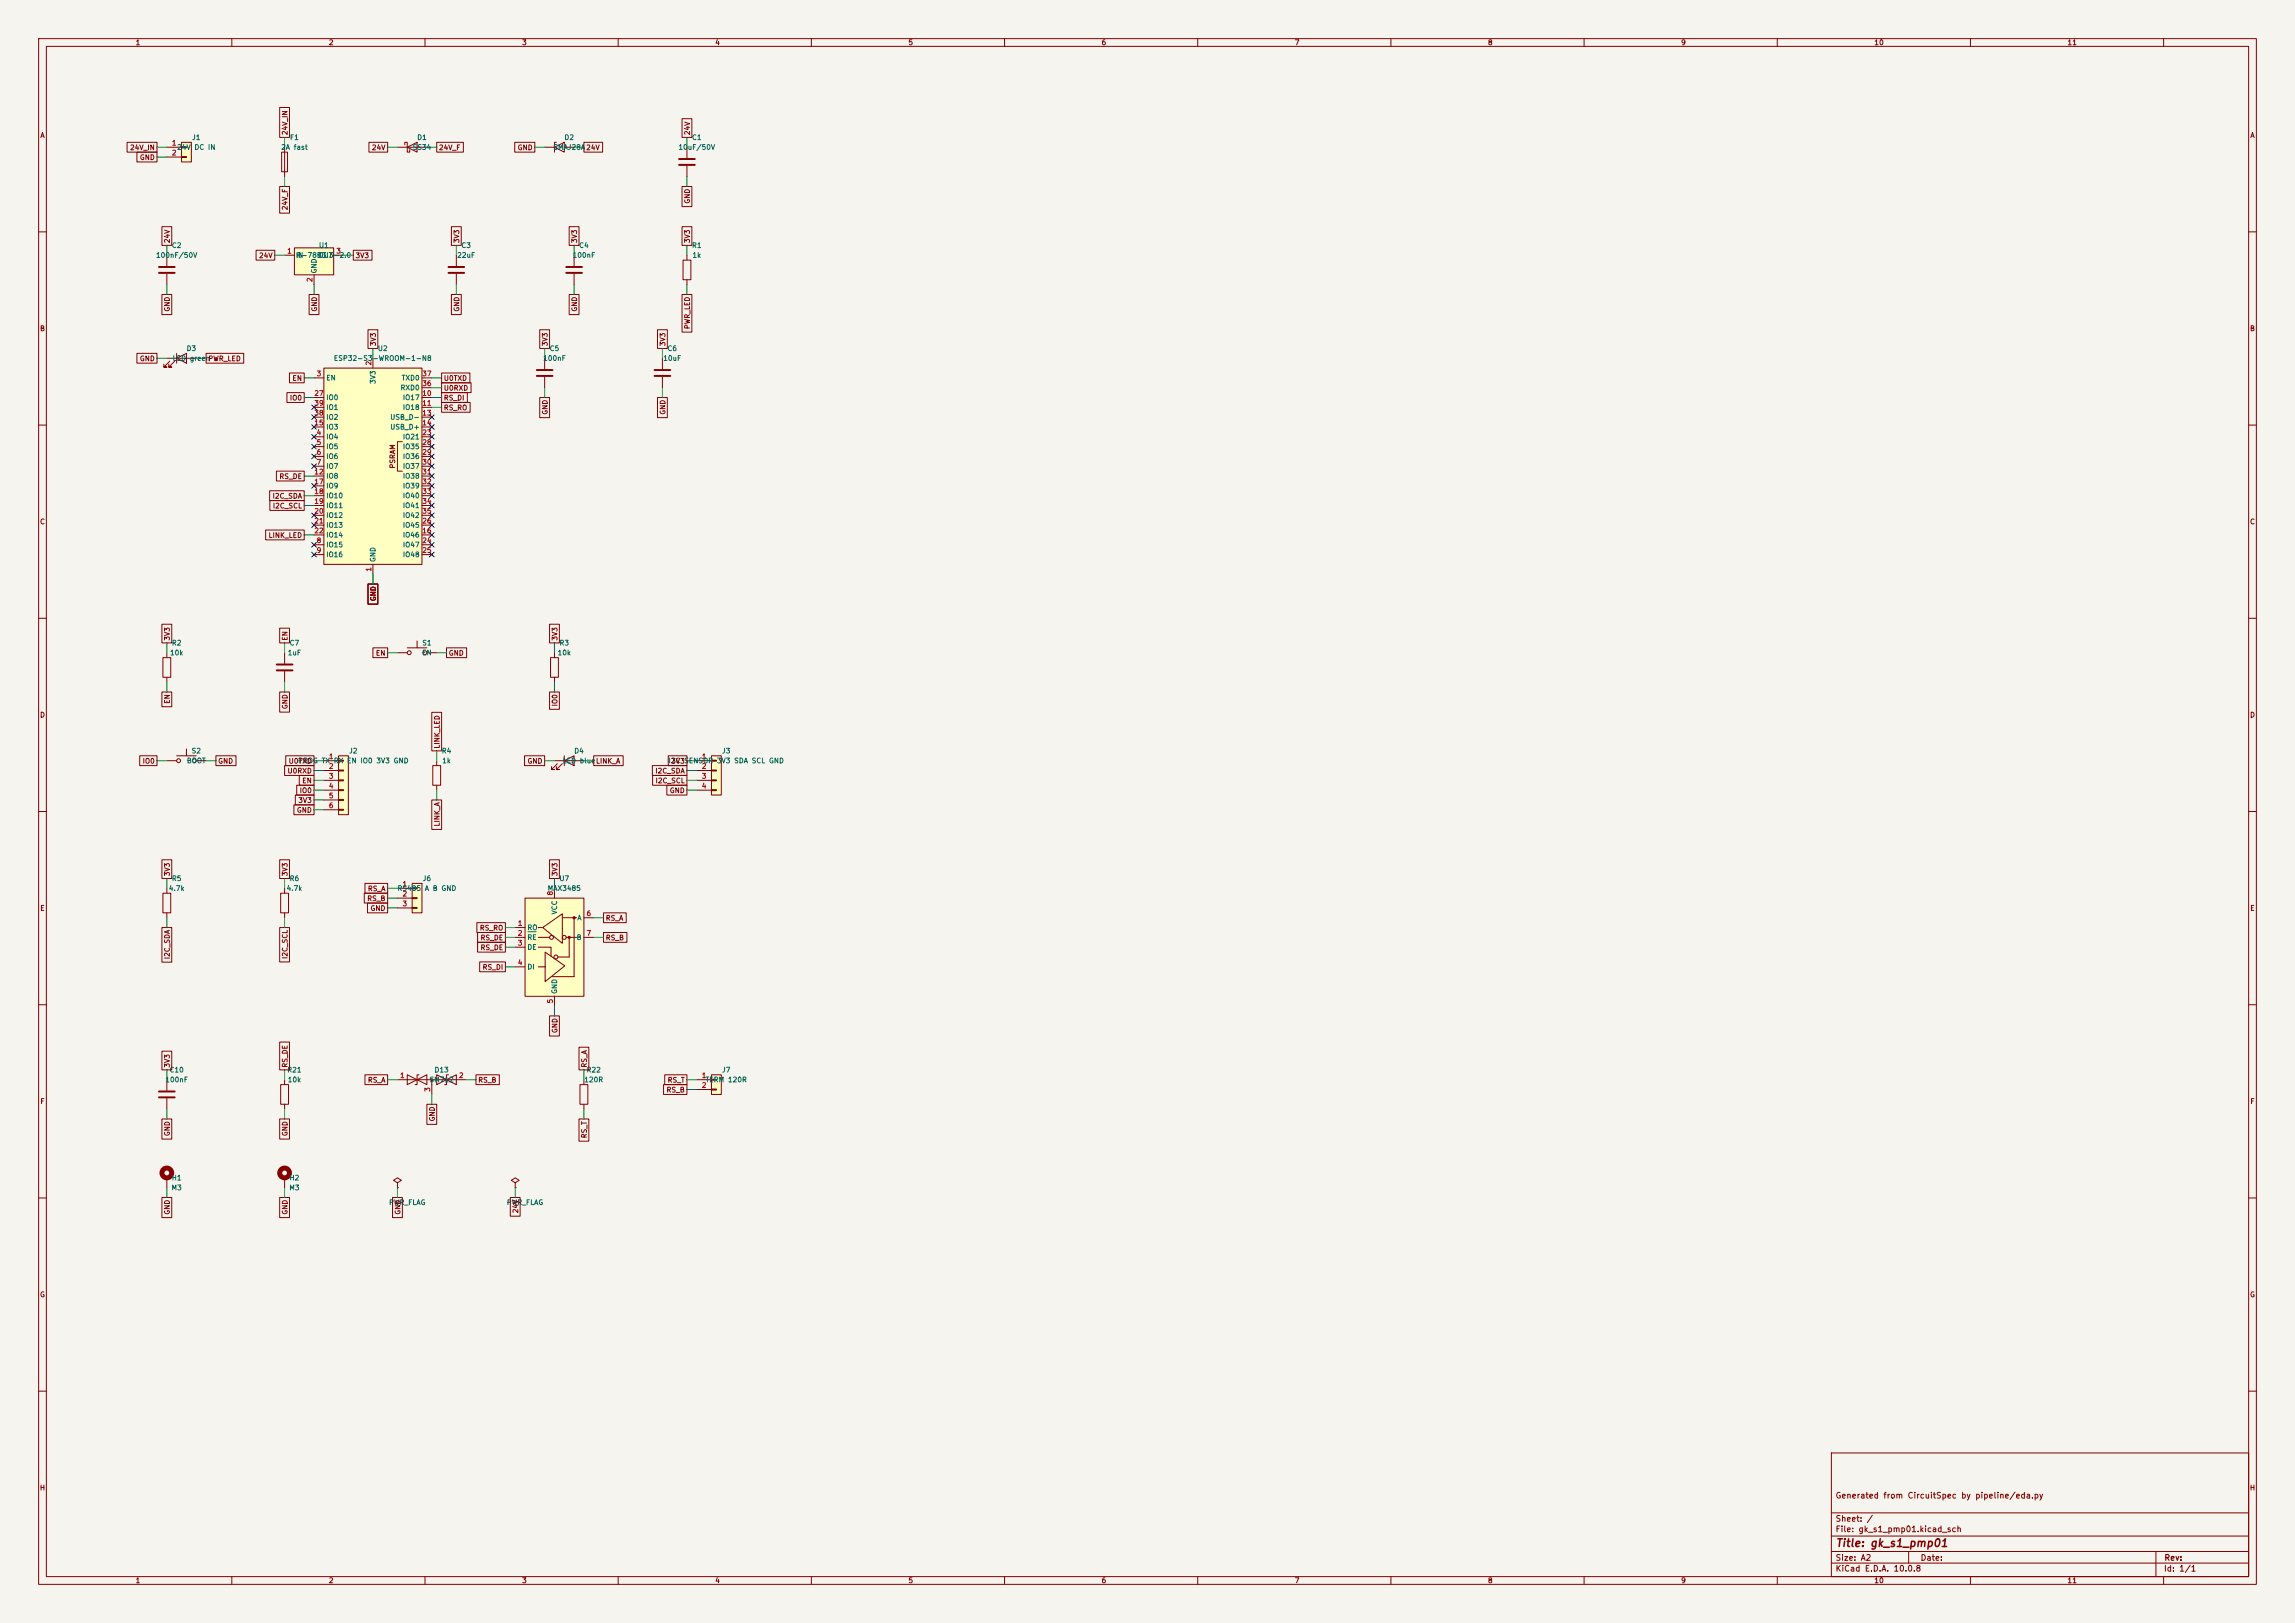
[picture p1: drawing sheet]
<svg xmlns="http://www.w3.org/2000/svg" width="594mm" height="420mm" viewBox="0 0 594 420" stroke-linecap="round" stroke-linejoin="round" font-family="sans-serif">
<defs><g id="words">
<text font-size="2" fill="#840000" x="475" y="400.8">Title: gk_s1_pmp01</text>
<g font-size="1.5" fill="#840000">
<text x="475" y="388.1">Generated from CircuitSpec by pipeline/eda.py</text>
<text x="475" y="394.1">Sheet: /</text>
<text x="475" y="396.8">File: gk_s1_pmp01.kicad_sch</text>
<text x="475" y="407">KiCad E.D.A. 10.0.8</text>
<text x="475" y="404.2">Size: A2</text>
<text x="497" y="404.2">Date:</text>
<text x="560" y="407">Id: 1/1</text>
<text x="560.1" y="404.2">Rev:</text>
</g>
<g font-size="1.3" fill="#840000">
<text x="35" y="12">1</text>
<text x="85" y="12">2</text>
<text x="135" y="12">3</text>
<text x="185" y="12">4</text>
<text x="235" y="12">5</text>
<text x="285" y="12">6</text>
<text x="335" y="12">7</text>
<text x="385" y="12">8</text>
<text x="435" y="12">9</text>
<text x="485" y="12">10</text>
<text x="535" y="12">11</text>
<text x="10.3" y="36">A</text>
<text x="74.7" y="35.1" transform="rotate(-90 74.7 35.1)">24V_IN</text>
<text x="178.9" y="35.1" transform="rotate(-90 178.9 35.1)">24V</text>
<text x="582.3" y="36">A</text>
<text x="33.5" y="39.2">24V_IN</text>
<text x="36.1" y="41.7">GND</text>
<text x="96.1" y="39.2">24V</text>
<text x="113.5" y="39.2">24V_F</text>
<text x="133.9" y="39.2">GND</text>
<text x="178.9" y="52.8" transform="rotate(-90 178.9 52.8)">GND</text>
<text x="74.7" y="54.5" transform="rotate(-90 74.7 54.5)">24V_F</text>
<text x="44.2" y="63.1" transform="rotate(-90 44.2 63.1)">24V</text>
<text x="119.2" y="63.1" transform="rotate(-90 119.2 63.1)">3V3</text>
<text x="149.6" y="63.1" transform="rotate(-90 149.6 63.1)">3V3</text>
<text x="178.9" y="63.1" transform="rotate(-90 178.9 63.1)">3V3</text>
<text x="66.9" y="67.1">24V</text>
<text x="91.9" y="67.1">3V3</text>
<text x="44.2" y="80.8" transform="rotate(-90 44.2 80.8)">GND</text>
<text x="82.3" y="80.8" transform="rotate(-90 82.3 80.8)">GND</text>
<text x="119.2" y="80.8" transform="rotate(-90 119.2 80.8)">GND</text>
<text x="149.6" y="80.8" transform="rotate(-90 149.6 80.8)">GND</text>
<text x="10.2" y="86">B</text>
<text x="97.6" y="89.7" transform="rotate(-90 97.6 89.7)">3V3</text>
<text x="142" y="89.7" transform="rotate(-90 142 89.7)">3V3</text>
<text x="172.5" y="89.7" transform="rotate(-90 172.5 89.7)">3V3</text>
<text x="178.9" y="85.3" transform="rotate(-90 178.9 85.3)">PWR_LED</text>
<text x="582.2" y="86">B</text>
<text x="36.1" y="93.8">GND</text>
<text x="53.8" y="93.8">PWR_LED</text>
<text x="75.6" y="98.8">EN</text>
<text x="114.7" y="101.4">U0RXD</text>
<text x="114.7" y="98.8">U0TXD</text>
<text x="74.9" y="103.9">IO0</text>
<text x="114.7" y="103.9">RS_DI</text>
<text x="114.7" y="106.5">RS_RO</text>
<text x="142" y="107.4" transform="rotate(-90 142 107.4)">GND</text>
<text x="172.5" y="107.4" transform="rotate(-90 172.5 107.4)">GND</text>
<text x="72.2" y="124.2">RS_DE</text>
<text x="102.6" y="121.4" transform="rotate(-90 102.6 121.4)">PSRAM</text>
<text x="70.4" y="129.3">I2C_SDA</text>
<text x="70.5" y="131.9">I2C_SCL</text>
<text x="10.2" y="136">C</text>
<text x="582.2" y="136">C</text>
<text x="69.4" y="139.5">LINK_LED</text>
<text x="97.6" y="155.7" transform="rotate(-90 97.6 155.7)">GND</text>
<text x="44.2" y="165.9" transform="rotate(-90 44.2 165.9)">3V3</text>
<text x="74.7" y="165.9" transform="rotate(-90 74.7 165.9)">EN</text>
<text x="144.6" y="165.9" transform="rotate(-90 144.6 165.9)">3V3</text>
<text x="97.1" y="170">EN</text>
<text x="116" y="170">GND</text>
<text x="10.2" y="186">D</text>
<text x="44.2" y="182.3" transform="rotate(-90 44.2 182.3)">EN</text>
<text x="74.7" y="183.6" transform="rotate(-90 74.7 183.6)">GND</text>
<text x="144.6" y="182.9" transform="rotate(-90 144.6 182.9)">IO0</text>
<text x="582.2" y="186">D</text>
<text x="36.8" y="197.9">IO0</text>
<text x="56.3" y="197.9">GND</text>
<text x="74.6" y="197.9">U0TXD</text>
<text x="114.1" y="193.9" transform="rotate(-90 114.1 193.9)">LINK_LED</text>
<text x="136.4" y="197.9">GND</text>
<text x="173.6" y="197.9">3V3SENSOR 3V3 SDA SCL GND</text>
<text x="74.3" y="200.4">U0RXD</text>
<text x="78.1" y="203">EN</text>
<text x="169.5" y="200.4">I2C_SDA</text>
<text x="169.5" y="203">I2C_SCL</text>
<text x="77.1" y="208.1">3V3</text>
<text x="77.4" y="205.5">IO0</text>
<text x="173.2" y="205.5">GND</text>
<text x="76.7" y="210.6">GND</text>
<text x="114.1" y="214" transform="rotate(-90 114.1 214)">LINK_A</text>
<text x="44.2" y="226.9" transform="rotate(-90 44.2 226.9)">3V3</text>
<text x="74.7" y="226.9" transform="rotate(-90 74.7 226.9)">3V3</text>
<text x="144.6" y="226.9" transform="rotate(-90 144.6 226.9)">3V3</text>
<text x="94.9" y="233.5">RS_B</text>
<text x="95.1" y="230.9">RS_A</text>
<text x="10.3" y="236">E</text>
<text x="95.8" y="236">GND</text>
<text x="156.7" y="238.5">RS_A</text>
<text x="582.3" y="236">E</text>
<text x="124.1" y="241.1">RS_RO</text>
<text x="124.2" y="243.6">RS_DE</text>
<text x="156.7" y="243.6">RS_B</text>
<text x="44.2" y="248.4" transform="rotate(-90 44.2 248.4)">I2C_SDA</text>
<text x="74.7" y="248.3" transform="rotate(-90 74.7 248.3)">I2C_SCL</text>
<text x="124.2" y="246.2">RS_DE</text>
<text x="124.8" y="251.2">RS_DI</text>
<text x="144.6" y="267.5" transform="rotate(-90 144.6 267.5)">GND</text>
<text x="44.2" y="276.4" transform="rotate(-90 44.2 276.4)">3V3</text>
<text x="74.7" y="276.4" transform="rotate(-90 74.7 276.4)">RS_DE</text>
<text x="95.1" y="280.5">RS_A</text>
<text x="123.6" y="280.5">RS_B</text>
<text x="152.2" y="276.4" transform="rotate(-90 152.2 276.4)">RS_A</text>
<text x="172.7" y="280.5">RS_T</text>
<text x="10.3" y="286">F</text>
<text x="172.4" y="283">RS_B</text>
<text x="582.3" y="286">F</text>
<text x="112.8" y="290.3" transform="rotate(-90 112.8 290.3)">GND</text>
<text x="44.2" y="294.1" transform="rotate(-90 44.2 294.1)">GND</text>
<text x="74.7" y="294.1" transform="rotate(-90 74.7 294.1)">GND</text>
<text x="152.2" y="294.7" transform="rotate(-90 152.2 294.7)">RS_T</text>
<text x="44.2" y="314.5" transform="rotate(-90 44.2 314.5)">GND</text>
<text x="74.7" y="314.5" transform="rotate(-90 74.7 314.5)">GND</text>
<text x="103.9" y="314.5" transform="rotate(-90 103.9 314.5)">GND</text>
<text x="134.4" y="314.1" transform="rotate(-90 134.4 314.1)">24V</text>
<text x="10.2" y="336">G</text>
<text x="582.2" y="336">G</text>
<text x="10.2" y="386">H</text>
<text x="582.2" y="386">H</text>
<text x="35" y="410">1</text>
<text x="85" y="410">2</text>
<text x="135" y="410">3</text>
<text x="185" y="410">4</text>
<text x="235" y="410">5</text>
<text x="285" y="410">6</text>
<text x="335" y="410">7</text>
<text x="385" y="410">8</text>
<text x="435" y="410">9</text>
<text x="485" y="410">10</text>
<text x="535" y="410">11</text>
</g>
<g font-size="1.3" fill="#a90000">
<text x="44.4" y="38">1</text>
<text x="44.4" y="40.5">2</text>
<text x="74.2" y="65.9">1</text>
<text x="86.9" y="65.9">3</text>
<text x="81.1" y="73.1" transform="rotate(-90 81.1 73.1)">2</text>
<text x="96.4" y="94.7" transform="rotate(-90 96.4 94.7)">2</text>
<text x="81.8" y="97.7">3</text>
<text x="109.2" y="100.2">36</text>
<text x="109.2" y="97.7">37</text>
<text x="81.2" y="102.7">27</text>
<text x="81.2" y="107.8">38</text>
<text x="81.2" y="105.3">39</text>
<text x="109.2" y="102.7">10</text>
<text x="109.2" y="105.3">11</text>
<text x="109.2" y="107.8">13</text>
<text x="81.2" y="110.4">15</text>
<text x="81.8" y="112.9">4</text>
<text x="109.2" y="110.4">14</text>
<text x="109.2" y="112.9">23</text>
<text x="81.8" y="115.4">5</text>
<text x="81.8" y="118">6</text>
<text x="109.2" y="115.4">28</text>
<text x="109.2" y="118">29</text>
<text x="81.2" y="123.1">12</text>
<text x="81.2" y="125.6">17</text>
<text x="81.8" y="120.5">7</text>
<text x="109.2" y="120.5">30</text>
<text x="109.2" y="123.1">31</text>
<text x="109.2" y="125.6">32</text>
<text x="81.2" y="128.1">18</text>
<text x="81.2" y="130.7">19</text>
<text x="109.2" y="128.1">33</text>
<text x="109.2" y="130.7">34</text>
<text x="81.2" y="133.2">20</text>
<text x="81.2" y="135.8">21</text>
<text x="109.2" y="135.8">26</text>
<text x="109.2" y="133.2">35</text>
<text x="81.2" y="138.3">22</text>
<text x="81.8" y="140.8">8</text>
<text x="81.8" y="143.4">9</text>
<text x="109.2" y="138.3">16</text>
<text x="109.2" y="140.8">24</text>
<text x="109.2" y="143.4">25</text>
<text x="96.4" y="148.1" transform="rotate(-90 96.4 148.1)">1</text>
<text x="85" y="196.7">1</text>
<text x="181.5" y="196.7">1</text>
<text x="85" y="199.3">2</text>
<text x="85" y="201.8">3</text>
<text x="181.5" y="199.3">2</text>
<text x="181.5" y="201.8">3</text>
<text x="85" y="204.3">4</text>
<text x="85" y="206.9">5</text>
<text x="85" y="209.4">6</text>
<text x="181.5" y="204.3">4</text>
<text x="104" y="229.7">1</text>
<text x="104" y="232.3">2</text>
<text x="143.4" y="231.9" transform="rotate(-90 143.4 231.9)">8</text>
<text x="104" y="234.8">3</text>
<text x="133.9" y="239.9">1</text>
<text x="151.7" y="237.4">6</text>
<text x="133.9" y="242.4">2</text>
<text x="133.9" y="245">3</text>
<text x="151.7" y="242.4">7</text>
<text x="133.9" y="250.1">4</text>
<text x="143.4" y="259.8" transform="rotate(-90 143.4 259.8)">5</text>
<text x="103.4" y="279.3">1</text>
<text x="118.6" y="279.3">2</text>
<text x="181.5" y="279.3">1</text>
<text x="181.5" y="281.8">2</text>
<text x="111.6" y="282.7" transform="rotate(-90 111.6 282.7)">3</text>
</g>
<g font-size="1.3" fill="#006464">
<text x="45.7" y="39.1">24V</text>
<text x="49.6" y="36.5">J1</text>
<text x="50.2" y="39.1">DC IN</text>
<text x="72.6" y="39.1">2A fast</text>
<text x="74.9" y="36.5">F1</text>
<text x="106.7" y="39.1">SS34</text>
<text x="107.9" y="36.5">D1</text>
<text x="143.1" y="39.1">SMAJ28A24V</text>
<text x="146" y="36.5">D2</text>
<text x="175.5" y="39.1">10uF/50V</text>
<text x="179" y="36.5">C1</text>
<text x="44.4" y="64.5">C2</text>
<text x="82.4" y="64.5">U1</text>
<text x="119.3" y="64.5">C3</text>
<text x="149.8" y="64.5">C4</text>
<text x="179" y="64.5">R1</text>
<text x="40.2" y="67">100nF/50V</text>
<text x="76.4" y="67">IN</text>
<text x="76.6" y="67">R-78B3.3-2.0</text>
<text x="82.2" y="70.9" transform="rotate(-90 82.2 70.9)">GND</text>
<text x="82.3" y="67">OUT</text>
<text x="118.2" y="67">22uF</text>
<text x="148.1" y="67">100nF</text>
<text x="179.1" y="67">1k</text>
<text x="44.6" y="93.7">LED</text>
<text x="48.2" y="91.1">D3</text>
<text x="49" y="93.7">green</text>
<text x="86.3" y="93.7">ESP32-S3-WROOM-1-N8</text>
<text x="97.7" y="91.1">U2</text>
<text x="140.4" y="93.7">100nF</text>
<text x="142.1" y="91.1">C5</text>
<text x="171.5" y="93.7">10uF</text>
<text x="172.6" y="91.1">C6</text>
<text x="84.3" y="98.8">EN</text>
<text x="97.5" y="99.5" transform="rotate(-90 97.5 99.5)">3V3</text>
<text x="103.5" y="101.3">RXD0</text>
<text x="103.8" y="98.8">TXD0</text>
<text x="84.3" y="103.8">IO0</text>
<text x="84.3" y="106.4">IO1</text>
<text x="104.1" y="103.8">IO17</text>
<text x="104.1" y="106.4">IO18</text>
<text x="84.3" y="114">IO4</text>
<text x="84.3" y="111.5">IO3</text>
<text x="84.3" y="108.9">IO2</text>
<text x="100.9" y="108.9">USB_D-</text>
<text x="100.9" y="111.5">USB_D+</text>
<text x="104.1" y="114">IO21</text>
<text x="84.3" y="116.5">IO5</text>
<text x="84.3" y="119.1">IO6</text>
<text x="104.1" y="116.5">IO35</text>
<text x="104.1" y="119.1">IO36</text>
<text x="84.3" y="121.6">IO7</text>
<text x="84.3" y="124.2">IO8</text>
<text x="104.1" y="121.6">IO37</text>
<text x="104.1" y="124.2">IO38</text>
<text x="84.3" y="126.7">IO9</text>
<text x="84.3" y="129.2">IO10</text>
<text x="84.3" y="131.8">IO11</text>
<text x="104.1" y="126.7">IO39</text>
<text x="104.1" y="129.2">IO40</text>
<text x="104.1" y="131.8">IO41</text>
<text x="84.3" y="134.3">IO12</text>
<text x="84.3" y="136.9">IO13</text>
<text x="104.1" y="136.9">IO45</text>
<text x="104.1" y="134.3">IO42</text>
<text x="84.3" y="141.9">IO15</text>
<text x="84.3" y="139.4">IO14</text>
<text x="104.1" y="139.4">IO46</text>
<text x="104.1" y="141.9">IO47</text>
<text x="84.3" y="144.5">IO16</text>
<text x="97.5" y="145.6" transform="rotate(-90 97.5 145.6)">GND</text>
<text x="104.1" y="144.5">IO48</text>
<text x="44.4" y="167.3">R2</text>
<text x="74.8" y="167.3">C7</text>
<text x="109.2" y="167.3">S1</text>
<text x="144.7" y="167.3">R3</text>
<text x="43.9" y="169.9">10k</text>
<text x="74.3" y="169.9">1uF</text>
<text x="109.1" y="169.9">EN</text>
<text x="144.2" y="169.9">10k</text>
<text x="48.2" y="197.8">BOOT</text>
<text x="49.5" y="195.3">S2</text>
<text x="77" y="197.8">PROG TX RX EN IO0 3V3 GND</text>
<text x="90.2" y="195.3">J2</text>
<text x="114.2" y="195.3">R4</text>
<text x="114.3" y="197.8">1k</text>
<text x="145.5" y="197.8">LED blueLINK_A</text>
<text x="148.5" y="195.3">D4</text>
<text x="172.9" y="197.8">I2C</text>
<text x="186.7" y="195.3">J3</text>
<text x="43.6" y="230.8">4.7k</text>
<text x="44.4" y="228.3">R5</text>
<text x="74" y="230.8">4.7k</text>
<text x="74.8" y="228.3">R6</text>
<text x="102.7" y="230.8">RS485</text>
<text x="109.3" y="228.3">J6</text>
<text x="109.8" y="230.8">A B GND</text>
<text x="141.6" y="230.8">MAX3485</text>
<text x="144.7" y="228.3">U7</text>
<text x="144.5" y="236.8" transform="rotate(-90 144.5 236.8)">VCC</text>
<text x="149.3" y="238.5">A</text>
<text x="136.4" y="241">RO</text>
<text x="136.4" y="243.5">RE</text>
<text x="149.1" y="243.5">B</text>
<text x="136.4" y="246.1">DE</text>
<text x="136.4" y="251.2">DI</text>
<text x="144.5" y="257.3" transform="rotate(-90 144.5 257.3)">GND</text>
<text x="42.7" y="280.4">100nF</text>
<text x="43.7" y="277.8">C10</text>
<text x="74.2" y="277.8">R21</text>
<text x="74.3" y="280.4">10k</text>
<text x="111" y="280.4">SM712</text>
<text x="112.3" y="277.8">D13</text>
<text x="151.1" y="280.4">120R</text>
<text x="151.7" y="277.8">R22</text>
<text x="182.5" y="280.4">TERM 120R</text>
<text x="186.7" y="277.8">J7</text>
<text x="44.3" y="305.8">H1</text>
<text x="74.8" y="305.8">H2</text>
<text x="44.3" y="308.3">M3</text>
<text x="74.7" y="308.3">M3</text>
<text x="100.6" y="312.1">PWR_FLAG</text>
<text x="131" y="312.1">PWR_FLAG</text>
</g>
</g></defs>
<path d="M0 0h594v420h-594z" fill="#f5f4ef" stroke="#f5f4ef" stroke-width=".26"/>
<g fill="none" stroke="#840000" stroke-width=".26">
<path d="M10 10h574v400h-574zM12 12h570v396h-570zM60 10v2M110 10v2M160 10v2M210 10v2M260 10v2M310 10v2M360 10v2M410 10v2M460 10v2M510 10v2"/>
<path d="M560 10v2M10 60h2M582 60h2M171.4 92.7v2.8M171.4 97.5v2.8M10 110h2M582 110h2M10 160h2M582 160h2M10 210h2M582 210h2M10 260h2"/>
<path d="M151.1 279.4v1.3M582 260h2M150.1 280.7h2v5.1h-2zM151.1 285.8v1.2M10 310h2M582 310h2M10 360h2M474 376h108v32h-108zM582 360h2M474 397.5h108M474 391.5h108M60 408v2"/>
<path d="M110 408v2M160 408v2M210 408v2M260 408v2M310 408v2M360 408v2M410 408v2M460 408v2M474 404.5h108M474 401.5h108M494 401.5v3M510 408v2"/>
<path d="M558 401.5v6.5M560 408v2"/>
</g>
<path d="M169.4 95.8h4.1M169.4 97.3h4.1" fill="none" stroke="#840000" stroke-width=".51"/>
<path d="M184.1 195.6h2.6v10.1h-2.6z" fill="#ffffc2"/>
<g fill="none" stroke="#840000" stroke-width=".26">
<path d="M102.9 38.1h7.6M104.8 37.5v-.7h.6v2.6h.6v-.7M105.4 38.1l2.5-1.3v2.6zM143.5 196.9h7.6M144.3 197.6l-1.6 1.5h.8h-.8v-.7M145.5 197.6l-1.5 1.5h.8h-.8v-.7M146 196.9l2.6-1.3v2.5zM146 195.6v2.5M180.3 196.9h3.8M180.3 199.4h3.8M184.1 195.6h2.6v10.1h-2.6zM184.1 196.7h1.3v.3h-1.3z"/>
<path d="M184.1 199.3h1.3v.2h-1.3zM180.3 201.9h3.8M180.3 204.5h3.8M184.1 201.8h1.3v.3h-1.3zM184.1 204.3h1.3v.3h-1.3z"/>
</g>
<path d="M135.9 232.4h15.2v25.4h-15.2z" fill="#ffffc2"/>
<g fill="none" stroke="#840000" stroke-width=".26">
<path d="M141 38.1h2.5M143.5 38.1l2.5-1.3v2.6zM144 36.8h-.5v2.6M146 38.1h2.6M177.8 38.1v2.8M177.8 42.9v2.8M42.2 231.1h2v5.1h-2zM43.2 229.9v1.2M43.2 236.2v1.3M72.6 231.1h2.1v5.1h-2.1zM73.7 229.9v1.2M73.7 236.2v1.3"/>
<path d="M135.9 232.4h15.2v25.4h-15.2zM143.5 229.9v2.5M145.5 237.5h3.7M148.6 237.5v15.2h-5.7M151.1 237.5h2.6M133.3 242.6h2.6M133.3 250.2h2.6M133.3 240h2.6M133.3 245.1h2.6M139.3 245.1h3.3v2.3M139.3 242.6h2.9M139.3 250.2h1.7"/>
<path d="M139.4 240h.9M140.5 240l5-3.5v7.6zM141.1 246.4l5.1 3.5-5.1 4.1zM143.5 257.8v2.6M146.6 242.6h2.6M147.3 242.6v5.1h-2.9M151.1 242.6h2.6M43.2 279.4v2.8M73.7 279.4v1.3M102.9 279.4h17.7M105.4 278.1v2.6l5.1-2.6v2.6zM108.5 278.1h-.6v2.6h-.5"/>
<path d="M111.8 279.4v3.8M113 278.1l5.1 2.6v-2.6l-5.1 2.6zM116.1 278.1h-.5v2.6h-.5M43.2 284.2v2.8M72.6 280.7h2.1v5.1h-2.1zM73.7 285.8v1.2M43.2 304.8v2.5M73.7 304.8v2.5M102.9 306.1l1-.7-1-.6-1 .6 1 .7v1.2M102.9 307.3h.1M133.3 306.1l1.1-.7-1.1-.6-1 .6 1 .7v1.2M133.3 307.3h.1"/>
<circle cx="142.7" cy="242.6" r=".51"/>
<circle cx="143.9" cy="247.7" r=".51"/>
<circle cx="146.1" cy="242.6" r=".51"/>
</g>
<g fill="#840000" stroke="#840000" stroke-width=".26">
<circle cx="147.3" cy="242.6" r=".28"/>
<circle cx="148.6" cy="237.5" r=".28"/>
<circle cx="111.8" cy="279.4" r=".25"/>
</g>
<path d="M136.6 241.1h2.2" fill="none" stroke="#006464" stroke-width=".26"/>
<g fill="none" stroke="#840000" stroke-width="1.3">
<circle cx="43.2" cy="303.5" r="1.27"/>
<circle cx="73.7" cy="303.5" r="1.27"/>
</g>
<path d="M175.8 41.1h4M175.8 42.7h4M41.1 282.4h4.1M41.1 284h4.1" fill="none" stroke="#840000" stroke-width=".51"/>
<path d="M106.7 228.6h2.5v7.6h-2.5z" fill="#ffffc2"/>
<g fill="none" stroke="#840000" stroke-width=".26">
<path d="M118.1 66v2.8M118.1 70.9v2.8M148.6 66v2.8M148.6 70.9v2.8M42.2 170.2h2v5.1h-2zM43.2 168.9v1.3M43.2 175.3v1.2M73.7 168.9v2.8M73.7 173.7v2.8M142.5 170.2h2v5.1h-2zM143.5 168.9v1.3M143.5 175.3v1.2"/>
<path d="M43.2 196.9h2.5M45.7 195.6h5.1M48.3 193.8v1.8M50.8 196.9h2.5M112 198.1h2v5.1h-2zM113 196.9v1.2M113 203.2v1.3M102.9 229.9h3.8M102.9 232.4h3.8M102.9 235h3.8M106.7 228.6h2.5v7.6h-2.5zM106.7 229.7h1.2v.3h-1.2z"/>
<path d="M106.7 232.3h1.2v.2h-1.2zM106.7 234.8h1.2v.3h-1.2z"/>
<circle cx="46.2" cy="196.9" r=".51"/>
<circle cx="50.3" cy="196.9" r=".51"/>
</g>
<path d="M116.1 69.1h4M116.1 70.6h4M146.6 69.1h4M146.6 70.6h4M71.6 172h4.1M71.6 173.5h4.1" fill="none" stroke="#840000" stroke-width=".51"/>
<path d="M87.6 195.6h2.6v15.2h-2.6z" fill="#ffffc2"/>
<g fill="none" stroke="#840000" stroke-width=".26">
<path d="M102.9 168.9h2.5M105.4 167.6h5.1M107.9 165.9v1.7M110.5 168.9h2.5M83.8 196.9h3.8M83.8 199.4h3.8M87.6 195.6h2.6v15.2h-2.6zM87.6 196.7h1.3v.3h-1.3zM87.6 199.3h1.3v.2h-1.3zM83.8 201.9h3.8M83.8 204.5h3.8M83.8 207h3.8"/>
<path d="M83.8 209.6h3.8M87.6 201.8h1.3v.3h-1.3zM87.6 204.3h1.3v.3h-1.3zM87.6 206.9h1.3v.2h-1.3zM87.6 209.4h1.3v.3h-1.3z"/>
<circle cx="105.9" cy="168.9" r=".51"/>
<circle cx="110" cy="168.9" r=".51"/>
</g>
<path d="M184.1 278.1h2.6v5.1h-2.6z" fill="#ffffc2"/>
<path d="M180.3 279.4h3.8M184.1 278.1h2.6v5.1h-2.6zM184.1 279.3h1.3v.2h-1.3zM180.3 281.9h3.8M184.1 281.8h1.3v.3h-1.3z" fill="none" stroke="#840000" stroke-width=".26"/>
<path d="M83.8 95.3h25.4v50.8h-25.4z" fill="#ffffc2"/>
<g fill="none" stroke="#840000" stroke-width=".26">
<path d="M176.8 67.3h2v5.1h-2zM177.8 66v1.3M177.8 72.4v1.3M43.2 92.7h7.6M43.9 93.5l-1.5 1.5h.8h-.8v-.8M45.2 93.5l-1.5 1.5h.7h-.7v-.8M45.7 92.7l2.6-1.3v2.6zM45.7 91.4v2.6M81.3 97.8h2.5M83.8 95.3h25.4v50.8h-25.4zM96.5 92.7v2.6M109.2 97.8h2.6"/>
<path d="M81.3 113h2.5M81.3 115.6h2.5M81.3 118.1h2.5M81.3 102.9h2.5M81.3 105.4h2.5M81.3 108h2.5M81.3 110.5h2.5M104.1 114.3h-1.2v7.6h1.2M109.2 113h2.6M109.2 115.6h2.6M109.2 118.1h2.6M109.2 102.9h2.6"/>
<path d="M109.2 105.4h2.6M109.2 108h2.6M109.2 110.5h2.6M109.2 100.3h2.6M81.3 120.7h2.5M81.3 123.2h2.5M81.3 138.4h2.5M81.3 125.7h2.5M81.3 128.3h2.5M81.3 130.8h2.5M81.3 133.4h2.5M81.3 135.9h2.5"/>
<path d="M109.2 120.7h2.6M109.2 123.2h2.6M109.2 138.4h2.6M109.2 125.7h2.6M109.2 128.3h2.6M109.2 130.8h2.6M109.2 133.4h2.6M109.2 135.9h2.6M81.3 141h2.5M81.3 143.5h2.5M96.5 146.1v2.5M109.2 141h2.6"/>
<path d="M109.2 143.5h2.6"/>
</g>
<path d="M76.2 64.1h10.2v7h-10.2z" fill="#ffffc2"/>
<path d="M72.9 39.4h1.5v5.1h-1.5zM73.7 38.1v7.6M43.2 66v2.8M43.2 70.9v2.8M73.7 66h2.5M76.2 64.1h10.2v7h-10.2zM81.3 71.1v2.6M86.4 66h2.5M141 92.7v2.8M141 97.5v2.8" fill="none" stroke="#840000" stroke-width=".26"/>
<path d="M41.1 69.1h4.1M41.1 70.6h4.1M138.9 95.8h4.1M138.9 97.3h4.1" fill="none" stroke="#840000" stroke-width=".51"/>
<path d="M47 36.8h2.5v5.1h-2.5z" fill="#ffffc2"/>
<g fill="none" stroke="#840000" stroke-width=".26">
<path d="M32.9 36.8h7.7v2.6h-7.7zM35.4 39.4h5.2v2.5h-5.2zM43.2 38.1h3.8M47 36.8h2.5v5.1h-2.5zM47 38h1.3v.2h-1.3zM72.4 27.8h2.5v7.8h-2.5zM95.5 36.8h4.8v2.6h-4.8zM113 36.8h6.9v2.6h-6.9zM133.2 36.8h5.2v2.6h-5.2zM151.1 36.8h4.9v2.6h-4.9zM176.5 30.7h2.6v4.9h-2.6zM41.9 58.7h2.6v4.8h-2.6z"/>
<path d="M43.2 40.6h3.8M47 40.5h1.3v.3h-1.3zM72.4 48.3h2.5v6.9h-2.5zM116.8 58.7h2.6v4.8h-2.6zM147.3 58.7h2.6v4.8h-2.6zM176.5 48.3h2.6v5.2h-2.6zM176.5 58.7h2.6v4.8h-2.6zM41.9 76.2h2.6v5.2h-2.6zM66.3 64.8h4.8v2.5h-4.8zM80 76.2h2.6v5.2h-2.6zM91.4 64.8h4.9v2.5h-4.9zM116.8 76.2h2.6v5.2h-2.6z"/>
<path d="M147.3 76.2h2.6v5.2h-2.6zM176.5 76.2h2.6v9.7h-2.6zM35.4 91.4h5.2v2.6h-5.2zM53.3 91.4h9.8v2.6h-9.8zM74.9 96.5h3.8v2.6h-3.8zM95.2 85.3h2.6v4.9h-2.6zM114.3 99.1h7.6v2.5h-7.6zM114.3 96.5h7.3v2.6h-7.3zM139.7 85.3h2.5v4.9h-2.5zM170.2 85.3h2.5v4.9h-2.5zM74.3 101.6h4.4v2.5h-4.4zM114.3 101.6h6.7v2.5h-6.7z"/>
<path d="M114.3 104.1h7.4v2.6h-7.4zM139.7 102.9h2.5v5.2h-2.5zM170.2 102.9h2.5v5.2h-2.5zM68.8 137.2h9.9v2.5h-9.9zM69.8 127h8.9v2.5h-8.9zM69.8 129.5h8.9v2.6h-8.9zM71.5 121.9h7.2v2.6h-7.2zM95.2 151.1h2.6v5.2h-2.6zM41.9 179.1h2.6v3.8h-2.6zM41.9 161.5h2.6v4.9h-2.6zM72.4 162.6h2.5v3.8h-2.5zM72.4 179.1h2.5v5.2h-2.5z"/>
<path d="M96.5 167.6h3.8v2.6h-3.8zM115.6 167.6h5.2v2.6h-5.2zM142.2 161.5h2.6v4.9h-2.6zM142.2 179.1h2.6v4.4h-2.6zM36.2 195.6h4.4v2.5h-4.4zM55.9 195.6h5.2v2.5h-5.2zM73.7 198.1h7.6v2.6h-7.6zM74 195.6h7.3v2.5h-7.3zM111.8 184.3h2.5v10h-2.5zM135.8 195.6h5.2v2.5h-5.2zM153.7 195.6h7.6v2.5h-7.6zM168.8 198.1h9v2.6h-9z"/>
<path d="M173 195.6h4.8v2.5h-4.8zM76.1 208.3h5.2v2.5h-5.2zM76.4 205.7h4.9v2.6h-4.9zM76.8 203.2h4.5v2.5h-4.5zM77.5 200.7h3.8v2.5h-3.8zM111.8 207h2.5v7.6h-2.5zM168.9 200.7h8.9v2.5h-8.9zM172.6 203.2h5.2v2.5h-5.2zM41.9 222.5h2.6v4.8h-2.6zM72.4 222.5h2.5v4.8h-2.5zM94.3 231.1h6v2.6h-6zM94.5 228.6h5.8v2.5h-5.8z"/>
<path d="M95.1 233.7h5.2v2.5h-5.2zM123.4 238.8h7.4v2.5h-7.4zM142.2 222.5h2.6v4.8h-2.6zM156.2 236.2h5.9v2.6h-5.9zM41.9 240h2.6v9h-2.6zM72.4 240h2.5v8.9h-2.5zM123.6 241.3h7.2v2.5h-7.2zM123.6 243.8h7.2v2.6h-7.2zM124.2 248.9h6.6v2.6h-6.6zM156.2 241.3h6.1v2.5h-6.1zM41.9 272h2.6v4.9h-2.6zM72.4 269.7h2.5v7.2h-2.5z"/>
<path d="M94.5 278.1h5.8v2.6h-5.8zM123.2 278.1h6v2.6h-6zM142.2 262.9h2.6v5.2h-2.6zM149.9 271h2.5v5.9h-2.5zM172.1 278.1h5.7v2.6h-5.7zM41.9 289.6h2.6v5.2h-2.6zM72.4 289.6h2.5v5.2h-2.5zM110.5 285.8h2.5v5.2h-2.5zM149.9 289.6h2.5v5.7h-2.5zM171.7 280.7h6.1v2.5h-6.1zM41.9 309.9h2.6v5.2h-2.6zM72.4 309.9h2.5v5.2h-2.5z"/>
<path d="M101.6 309.9h2.5v5.2h-2.5zM132.1 309.9h2.5v4.8h-2.5z"/>
</g>
<g fill="none" stroke="#009600" stroke-width=".26">
<path d="M40.6 38.1h2.6M73.7 35.6v2.5M100.3 38.1h2.6M110.5 38.1h2.5M138.4 38.1h2.6M148.6 38.1h2.5M177.8 35.6v2.5M40.6 40.6h2.6M73.7 45.7v2.6M177.8 45.7v2.6M43.2 63.5v2.5M43.2 73.7v2.5"/>
<path d="M71.1 66h2.6M81.3 73.7v2.5M88.9 66h2.5M118.1 63.5v2.5M118.1 73.7v2.5M148.6 63.5v2.5M148.6 73.7v2.5M177.8 63.5v2.5M177.8 73.7v2.5M40.6 92.7h2.6M50.8 92.7h2.5M78.7 97.8h2.6"/>
<path d="M96.5 90.2v2.5M111.8 97.8h2.5M141 90.2v2.5M171.4 90.2v2.5M78.7 102.9h2.6M111.8 100.3h2.5M111.8 105.4h2.5M111.8 102.9h2.5M141 100.3v2.6M171.4 100.3v2.6M78.7 138.4h2.6M78.7 130.8h2.6"/>
<path d="M78.7 128.3h2.6M78.7 123.2h2.6M96.5 148.6v2.5M43.2 166.4v2.5M43.2 176.5v2.6M73.7 166.4v2.5M73.7 176.5v2.6M100.3 168.9h2.6M113 168.9h2.6M143.5 166.4v2.5M143.5 176.5v2.6M40.6 196.9h2.6"/>
<path d="M53.3 196.9h2.6M81.3 196.9h2.5M81.3 199.4h2.5M113 194.3v2.6M141 196.9h2.5M151.1 196.9h2.6M177.8 196.9h2.5M177.8 199.4h2.5M81.3 201.9h2.5M81.3 204.5h2.5M81.3 207h2.5M81.3 209.6h2.5"/>
<path d="M113 204.5v2.5M177.8 201.9h2.5M177.8 204.5h2.5M43.2 227.3v2.6M43.2 237.5v2.5M73.7 227.3v2.6M73.7 237.5v2.5M100.3 229.9h2.6M100.3 232.4h2.6M100.3 235h2.6M143.5 227.3v2.6M153.7 237.5h2.5"/>
<path d="M130.8 242.6h2.5M130.8 240h2.5M130.8 245.1h2.5M130.8 250.2h2.5M153.7 242.6h2.5M43.2 276.9v2.5M73.7 276.9v2.5M100.3 279.4h2.6M120.6 279.4h2.6M143.5 260.4v2.5M151.1 276.9v2.5M177.8 279.4h2.5"/>
<path d="M43.2 287v2.6M73.7 287v2.6M111.8 283.2v2.6M151.1 287v2.6M177.8 281.9h2.5M43.2 307.3v2.6M73.7 307.3v2.6M102.9 307.3v2.6M133.3 307.3v2.6"/>
</g>
<g fill="none" stroke="#000084" stroke-width=".26">
<path d="M80.7 109.9l1.2 1.2M80.7 107.3l1.2 1.3M80.7 104.8l1.2 1.2M80.7 112.4l1.2 1.2M80.7 115l1.2 1.2M80.7 117.5l1.2 1.2M81.9 109.9l-1.2 1.2M81.9 107.3l-1.2 1.3M81.9 104.8l-1.2 1.2M81.9 112.4l-1.2 1.2M81.9 115l-1.2 1.2M81.9 117.5l-1.2 1.2"/>
<path d="M111.2 107.3l1.2 1.3M111.2 109.9l1.2 1.2M111.2 112.4l1.2 1.2M111.2 115l1.2 1.2M111.2 117.5l1.2 1.2M112.4 107.3l-1.2 1.3M112.4 109.9l-1.2 1.2M112.4 112.4l-1.2 1.2M112.4 115l-1.2 1.2M112.4 117.5l-1.2 1.2M80.7 132.7l1.2 1.3M80.7 135.3l1.2 1.2"/>
<path d="M80.7 125.1l1.2 1.2M80.7 120l1.2 1.3M81.9 132.7l-1.2 1.3M81.9 135.3l-1.2 1.2M81.9 125.1l-1.2 1.2M81.9 120l-1.2 1.3M111.2 135.3l1.2 1.2M111.2 120l1.2 1.3M111.2 122.6l1.2 1.2M111.2 125.1l1.2 1.2M111.2 127.7l1.2 1.2M111.2 137.8l1.2 1.2"/>
<path d="M111.2 130.2l1.2 1.2M111.2 132.7l1.2 1.3M112.4 120l-1.2 1.3M112.4 122.6l-1.2 1.2M112.4 125.1l-1.2 1.2M112.4 127.7l-1.2 1.2M112.4 137.8l-1.2 1.2M112.4 135.3l-1.2 1.2M112.4 130.2l-1.2 1.2M112.4 132.7l-1.2 1.3M80.7 140.4l1.2 1.2M80.7 142.9l1.2 1.2"/>
<path d="M81.9 140.4l-1.2 1.2M81.9 142.9l-1.2 1.2M111.2 140.4l1.2 1.2M111.2 142.9l1.2 1.2M112.4 140.4l-1.2 1.2M112.4 142.9l-1.2 1.2"/>
</g>
<use href="#words"/>
</svg>
